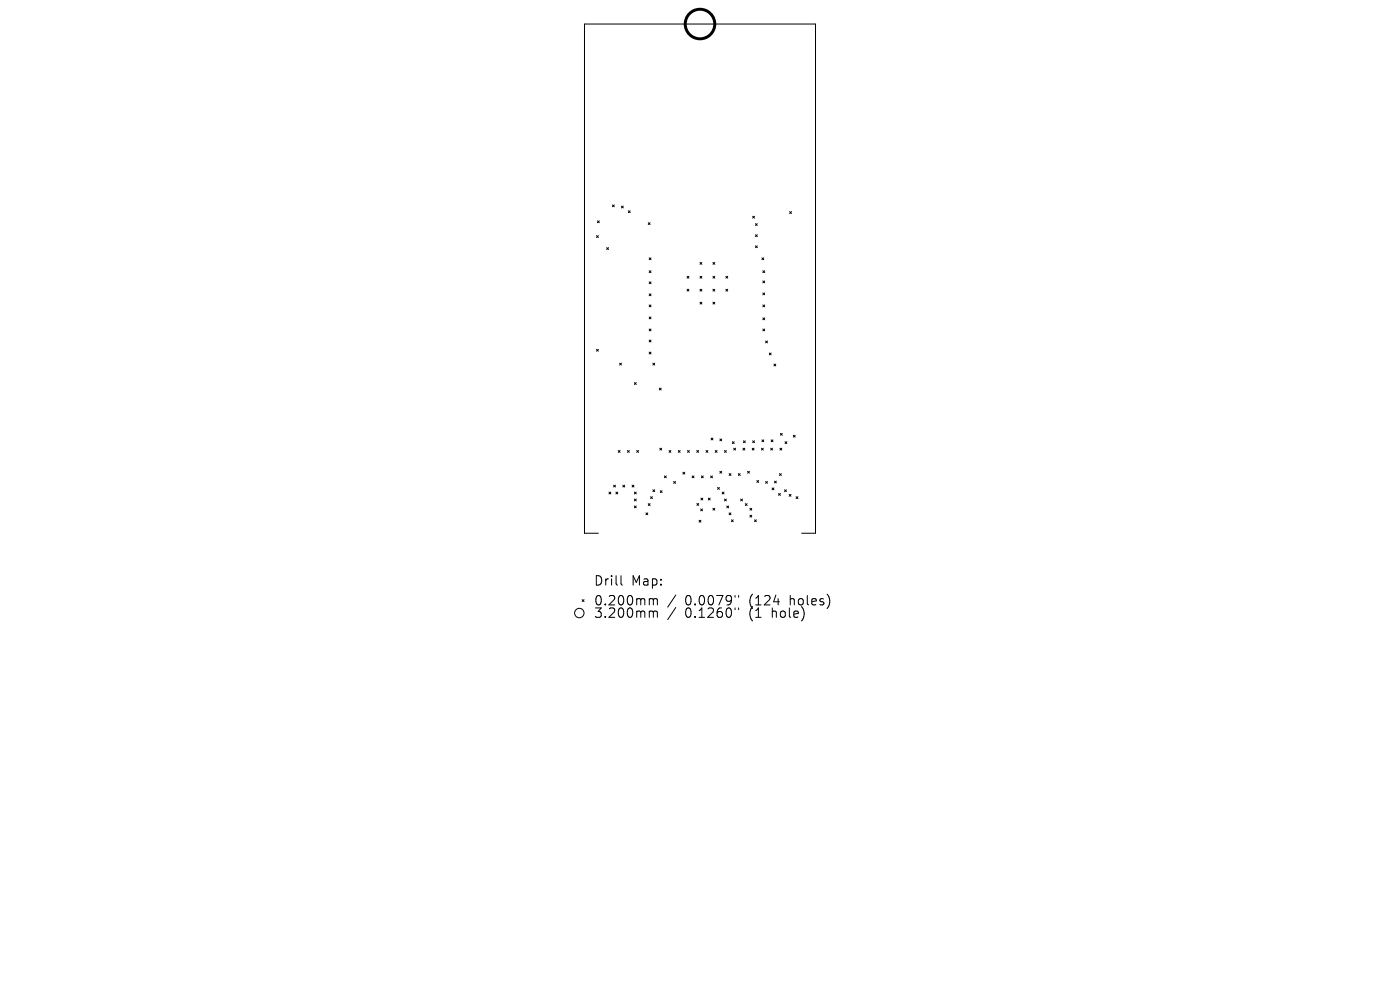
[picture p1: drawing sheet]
<svg xmlns="http://www.w3.org/2000/svg" width="297mm" height="210mm" viewBox="0 0 297 210" stroke-linecap="round" stroke-linejoin="round" font-family="sans-serif">
<defs><g id="words">
<g font-size="2.8">
<text x="125.9" y="124.5">Drill</text>
<text x="133.8" y="124.5">Map:</text>
<text x="125.9" y="128.7">0.200mm</text>
<text x="125.9" y="131.3">3.200mm</text>
<text x="145.1" y="128.7">0.0079&quot;</text>
<text x="145.1" y="131.3">0.1260&quot;</text>
<text x="158.8" y="128.7">(124</text>
<text x="158.8" y="131.3">(1</text>
<text x="163.6" y="131.3">hole)</text>
<text x="167.4" y="128.7">holes)</text>
</g>
</g></defs>
<g fill="none" stroke="#000" stroke-width=".21">
<path d="M126.5 50l.4 .4M126.7 46.9l.4 .3M126.9 50l-.4 .4M127.1 46.9l-.4 .3M128.7 52.5l.4 .4M129.1 52.5l-.4 .4M129.9 43.5l.4 .4M130.3 43.5l-.4 .4M131.8 43.7l.4 .4M132.2 43.7l-.4 .4M133.3 44.7l.4 .4M133.7 44.7l-.4 .4"/>
<path d="M137.5 47.2l.4 .4M137.7 54.7l.4 .4M137.7 57.4l.4 .4M137.7 59.8l.4 .4M137.9 47.2l-.4 .4M138.1 54.7l-.4 .4M138.1 57.4l-.4 .4M138.1 59.8l-.4 .4M145.8 58.6l.3 .4M146.1 58.6l-.3 .4M148.5 55.7l.4 .4M148.5 58.6l.4 .4"/>
<path d="M148.9 58.6l-.4 .4M148.9 55.7l-.4 .4M151.2 55.7l.4 .4M151.2 58.6l.4 .4M151.6 58.6l-.4 .4M151.6 55.7l-.4 .4M154 58.6l.4 .4M154.4 58.6l-.4 .4M159.7 45.9l.4 .4M160.1 45.9l-.4 .4M160.3 47.4l.4 .4M160.3 49.8l.4 .4"/>
<path d="M160.3 52.1l.4 .4M160.7 52.1l-.4 .4M160.7 47.4l-.4 .4M160.7 49.8l-.4 .4M161.6 54.7l.4 .4M161.8 57.4l.4 .4M161.8 59.6l.4 .4M162 54.7l-.4 .4M162.2 57.4l-.4 .4M162.2 59.6l-.4 .4M167.5 44.9l.4 .4M167.9 44.9l-.4 .4"/>
<path d="M126.5 74.1l.4 .4M126.9 74.1l-.4 .4M131.4 77l.4 .4M131.8 77l-.4 .4M137.7 62.3l.4 .4M137.7 64.7l.4 .4M137.7 67.2l.4 .4M137.7 69.8l.4 .4M137.7 72.1l.4 .4M137.7 74.7l.4 .4M138.1 62.3l-.4 .4M138.1 64.7l-.4 .4"/>
<path d="M138.1 67.2l-.4 .4M138.1 69.8l-.4 .4M138.1 72.1l-.4 .4M138.1 74.7l-.4 .4M138.5 77l.4 .4M138.9 77l-.4 .4M145.8 61.4l.3 .4M146.1 61.4l-.3 .4M148.5 61.4l.4 .4M148.5 64.1l.4 .4M148.9 61.4l-.4 .4M148.9 64.1l-.4 .4"/>
<path d="M151.2 64.1l.4 .4M151.2 61.4l.4 .4M151.6 61.4l-.4 .4M151.6 64.1l-.4 .4M154 61.4l.4 .4M154.4 61.4l-.4 .4M161.8 62.1l.4 .4M161.8 64.7l.4 .4M161.8 67.4l.4 .4M161.8 69.8l.4 .4M162.2 62.1l-.4 .4M162.2 64.7l-.4 .4"/>
<path d="M162.2 67.4l-.4 .4M162.2 69.8l-.4 .4M162.4 72.3l.4 .4M162.8 72.3l-.4 .4M163.2 74.9l.4 .4M163.6 74.9l-.4 .4M164.2 77.2l.4 .4M164.6 77.2l-.4 .4M131.2 95.6l.3 .4M131.5 95.6l-.3 .4M133.1 95.6l.4 .4M133.5 95.6l-.4 .4"/>
<path d="M134.6 81.2l.4 .4M135 81.2l-.4 .4M135.1 95.6l.4 .4M135.5 95.6l-.4 .4M139.9 82.3l.4 .4M140 95.1l.4 .4M140.3 82.3l-.4 .4M140.4 95.1l-.4 .4M141.9 95.6l.4 .4M142.3 95.6l-.4 .4M143.9 95.6l.4 .4M144.3 95.6l-.4 .4"/>
<path d="M145.9 95.6l.3 .4M146.2 95.6l-.3 .4M147.8 95.6l.4 .4M148.2 95.6l-.4 .4M149.8 95.6l.4 .4M150.2 95.6l-.4 .4M150.9 92.9l.3 .4M151.2 92.9l-.3 .4M151.7 95.6l.4 .4M152.1 95.6l-.4 .4M152.7 93.1l.4 .4M152.7 100l.4 .4"/>
<path d="M153.1 93.1l-.4 .4M153.1 100l-.4 .4M153.7 95.6l.4 .4M154.1 95.6l-.4 .4M155.4 93.7l.4 .4M155.7 95.1l.3 .4M155.8 93.7l-.4 .4M156 95.1l-.3 .4M157.6 95.1l.4 .4M157.7 93.5l.4 .4M158 95.1l-.4 .4M158.1 93.5l-.4 .4"/>
<path d="M158.6 100l.4 .4M159 100l-.4 .4M159.6 95.1l.4 .4M159.7 93.5l.4 .4M160 95.1l-.4 .4M160.1 93.5l-.4 .4M161.5 95.1l.4 .4M161.6 93.3l.4 .4M161.9 95.1l-.4 .4M162 93.3l-.4 .4M163.5 95.1l.4 .4M163.6 93.3l.4 .4"/>
<path d="M163.9 95.1l-.4 .4M164 93.3l-.4 .4M165.5 95.1l.4 .4M165.6 91.9l.3 .4M165.9 95.1l-.4 .4M165.9 91.9l-.3 .4M166.5 93.7l.4 .4M166.9 93.7l-.4 .4M168.3 92.3l.4 .4M168.7 92.3l-.4 .4M126.9 113.1h-2.9v-108h49v108h-2.9M129.2 104.4l.4 .4"/>
<path d="M129.6 104.4l-.4 .4M130.2 102.9l.4 .4M130.6 102.9l-.4 .4M130.7 104.4l.4 .4M131.1 104.4l-.4 .4M132.1 102.9l.4 .4M132.5 102.9l-.4 .4M134.1 102.9l.4 .4M134.5 102.9l-.4 .4M134.6 107.3l.4 .4M134.6 104.4l.4 .4M134.6 105.9l.4 .4"/>
<path d="M135 104.4l-.4 .4M135 105.9l-.4 .4M135 107.3l-.4 .4M137 108.8l.4 .4M137.4 108.8l-.4 .4M137.5 106.8l.4 .4M137.9 106.8l-.4 .4M138 105.4l.4 .4M138.4 105.4l-.4 .4M138.5 103.9l.4 .4M138.9 103.9l-.4 .4M140.1 104.1l.4 .4"/>
<path d="M140.5 104.1l-.4 .4M141 101l.3 .4M141.3 101l-.3 .4M142.9 102.1l.4 .4M143.3 102.1l-.4 .4M144.9 100.2l.4 .4M145.3 100.2l-.4 .4M146.8 101l.4 .4M147.2 101l-.4 .4M147.8 106.8l.4 .4M148.2 106.8l-.4 .4M148.3 110.4l.4 .4"/>
<path d="M148.6 108l.4 .4M148.7 110.4l-.4 .4M148.7 105.7l.4 .4M148.8 101l.4 .4M149 108l-.4 .4M149.1 105.7l-.4 .4M149.2 101l-.4 .4M150.3 105.7l.4 .4M150.7 105.7l-.4 .4M150.8 101l.3 .4M151.1 101l-.3 .4M151.2 107.8l.4 .4"/>
<path d="M151.6 107.8l-.4 .4M152.2 103.4l.4 .4M152.6 103.4l-.4 .4M153.2 104.4l.4 .4M153.6 104.4l-.4 .4M153.7 105.9l.4 .4M154.1 105.9l-.4 .4M154.2 107.3l.4 .4M154.6 107.3l-.4 .4M154.7 108.8l.4 .4M154.7 100.5l.4 .4M155.1 100.5l-.4 .4"/>
<path d="M155.1 108.8l-.4 .4M155.2 110.3l.4 .4M155.6 110.3l-.4 .4M156.6 100.5l.4 .4M157 100.5l-.4 .4M157.1 105.9l.4 .4M157.5 105.9l-.4 .4M158.1 106.8l.4 .4M158.5 106.8l-.4 .4M159.1 107.8l.4 .4M159.1 109.3l.4 .4M159.5 107.8l-.4 .4"/>
<path d="M159.5 109.3l-.4 .4M160.1 110.3l.4 .4M160.5 110.3l-.4 .4M160.6 101.9l.3 .4M160.9 101.9l-.3 .4M162.4 102.1l.4 .4M162.8 102.1l-.4 .4M163.8 103.5l.4 .4M164.2 103.5l-.4 .4M164.3 102.1l.4 .4M164.7 102.1l-.4 .4M165.2 104.7l.4 .4"/>
<path d="M165.4 100.5l.4 .4M165.6 104.7l-.4 .4M165.8 100.5l-.4 .4M166.4 103.9l.4 .4M166.8 103.9l-.4 .4M167.4 104.9l.4 .4M167.8 104.9l-.4 .4M168.9 105.4l.4 .4M169.3 105.4l-.4 .4M123.5 127.2l.4 .4M123.9 127.2l-.4 .4M131.7 122.1v1.7l.3 .3"/>
<path d="M138 127l.5 .1 .1 .2M138 129.6h.3l.3 .3M138.6 127.3l.3-.3 .5 .1 .1 1.2M138.6 127.3v1M138.6 129.9v1.1M138.6 129.9l.3-.3 .5 .1 .1 1.3M143.4 126.2l-1.8 2.6M143.4 128.9l-1.8 2.5M155.9 126.3v.4M155.9 129v.3M156.7 126.3v.4M156.7 129v.3"/>
<path d="M164.1 127.7h1.3M175.7 126.4l.3 1-.3 1.3"/>
<circle cx="122.9" cy="130" r="1"/>
</g>
<circle cx="148.5" cy="5.1" r="3.1" fill="none" stroke="#000" stroke-width=".63"/>
<use href="#words"/>
</svg>
